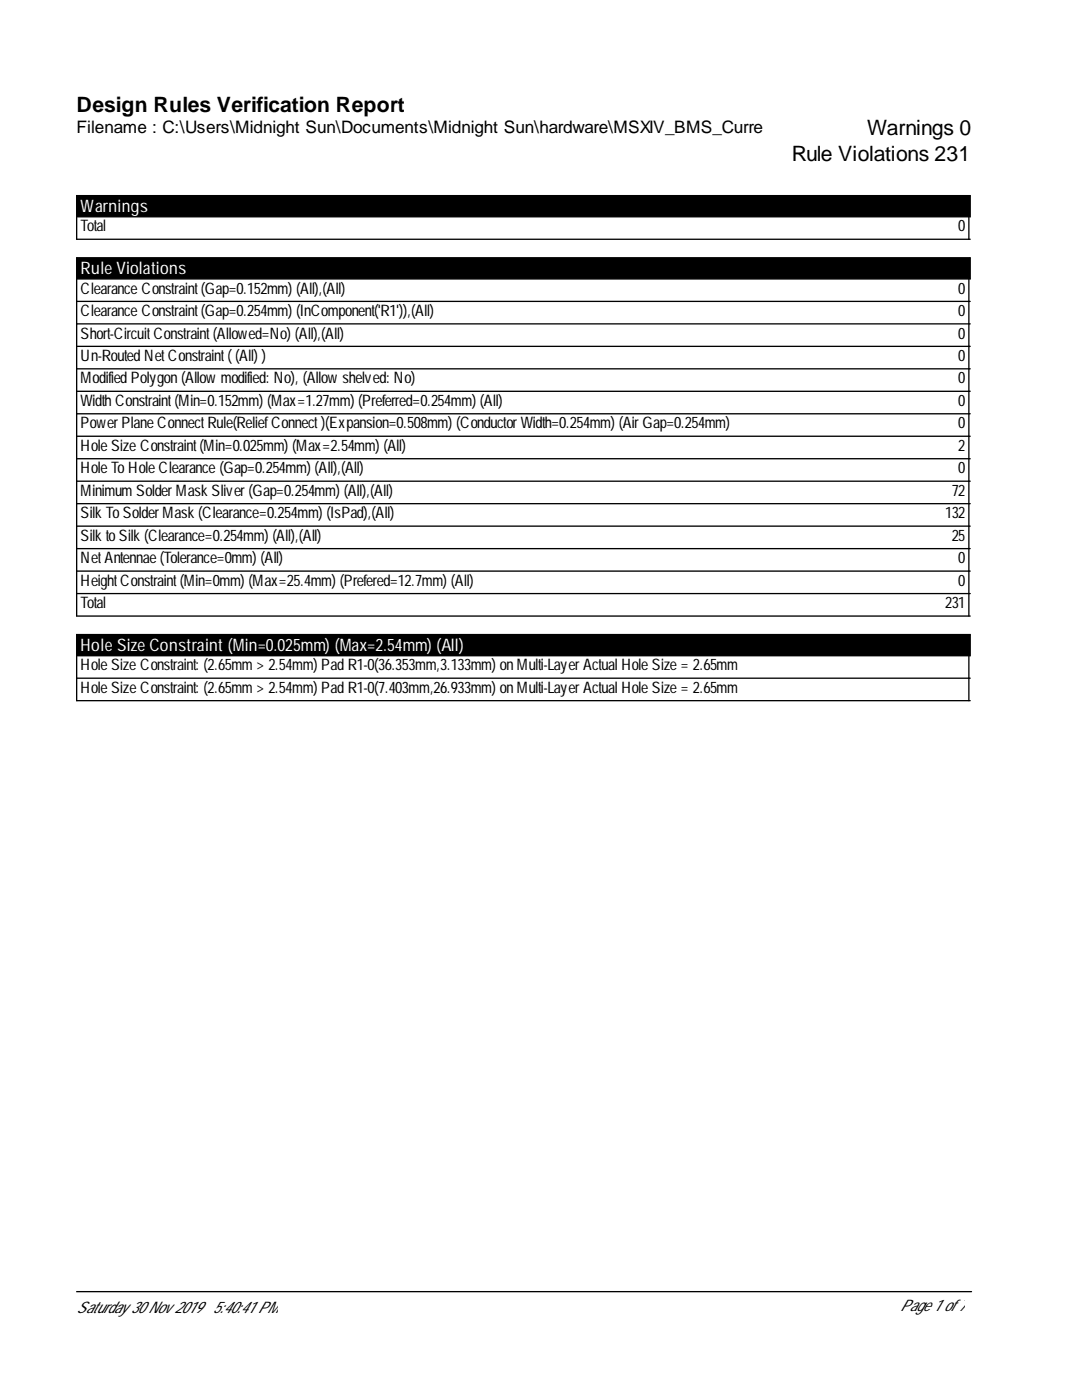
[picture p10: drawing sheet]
<svg xmlns="http://www.w3.org/2000/svg" width="216mm" height="279mm" viewBox="0 0 216 279" stroke-linecap="round" stroke-linejoin="round" font-family="sans-serif">
<defs><g id="words">
<g font-size="4.2">
<text x="15.3" y="22.3">Design Rules Verification Report</text>
<text x="173" y="27">Warnings 0</text>
<text x="158" y="32">Rule Violations 231</text>
</g>
<text font-size="3.4" x="15.3" y="26.6">Filename : C:\Users\Midnight Sun\Documents\Midnight Sun\hardware\MSXIV_BMS_Curre</text>
<g font-size="3.4" fill="#fff">
<text x="16.1" y="42.2">Warnings</text>
<text x="16.1" y="54.6">Rule Violations</text>
<text x="16.1" y="129.8">Hole Size Constraint(Min=0.025mm) (Max=2.54mm) (All)</text>
</g>
<g font-size="3.2">
<text x="16.1" y="46.2">Total</text>
<text x="191.2" y="46.2">0</text>
<text x="16.1" y="58.6">ClearanceConstraint(Gap=0.152mm) (All),(All)</text>
<text x="191.2" y="58.6">0</text>
<text x="16.1" y="63.1">ClearanceConstraint(Gap=0.254mm) (InComponent('R1')),(All)</text>
<text x="191.2" y="63.1">0</text>
<text x="16.1" y="67.6">Short-CircuitConstraint(Allowed=No) (All),(All)</text>
<text x="191.2" y="67.6">0</text>
<text x="16.1" y="72">Un-RoutedNetConstraint((All) )</text>
<text x="16.1" y="76.5">ModifiedPolygon(Allowmodified: No), (Allowshelved: No)</text>
<text x="191.2" y="72">0</text>
<text x="191.2" y="76.5">0</text>
<text x="16.1" y="81">WidthConstraint(Min=0.152mm) (Max=1.27mm) (Preferred=0.254mm) (All)</text>
<text x="191.2" y="81">0</text>
<text x="16.1" y="85.5">PowerPlaneConnectRule(ReliefConnect)(Expansion=0.508mm) (ConductorWidth=0.254mm) (AirGap=0.254mm)</text>
<text x="16.1" y="90">HoleSizeConstraint(Min=0.025mm) (Max=2.54mm) (All)</text>
<text x="191.2" y="85.5">0</text>
<text x="191.2" y="90">2</text>
<text x="16.1" y="94.5">HoleToHoleClearance(Gap=0.254mm) (All),(All)</text>
<text x="191.2" y="94.5">0</text>
<text x="16.1" y="99">MinimumSolderMaskSliver(Gap=0.254mm) (All),(All)</text>
<text x="189.9" y="99">72</text>
<text x="16.1" y="103.4">SilkToSolderMask(Clearance=0.254mm) (IsPad),(All)</text>
<text x="16.1" y="107.9">SilktoSilk(Clearance=0.254mm) (All),(All)</text>
<text x="188.6" y="103.4">132</text>
<text x="189.9" y="107.9">25</text>
<text x="16.1" y="112.4">NetAntennae(Tolerance=0mm) (All)</text>
<text x="191.2" y="112.4">0</text>
<text x="16.1" y="116.9">HeightConstraint(Min=0mm) (Max=25.4mm) (Prefered=12.7mm) (All)</text>
<text x="191.2" y="116.9">0</text>
<text x="16.1" y="121.4">Total</text>
<text x="188.6" y="121.4">231</text>
<text x="16.1" y="133.8">HoleSizeConstraint: (2.65mm&gt;2.54mm) PadR1-0(36.353mm,3.133mm) onMulti-LayerActual HoleSize=2.65mm</text>
<text x="16.1" y="138.3">HoleSizeConstraint: (2.65mm&gt;2.54mm) PadR1-0(7.403mm,26.933mm) onMulti-LayerActual HoleSize=2.65mm</text>
<text x="15.3" y="262">Saturday30Nov2019</text>
<text x="42.5" y="262">5:40:41 PM</text>
<text x="179.6" y="261.7">Page1 of7</text>
</g>
</g></defs>
<path d="M15.3 39h178.3v4.3h-178.3zM15.3 51.4h178.3v4.3h-178.3zM15.3 126.6h178.3v4.3h-178.3z" fill="#000" stroke="#000" stroke-width=".26"/>
<g fill="none" stroke="#000" stroke-width=".26">
<path d="M15.3 43.3v4.5h178.3M15.3 55.7v67.2h178.3M193.3 43.3v4.5M193.3 55.7v67.2M15.3 60.2h178.3M15.3 64.6h178.3M15.3 69.1h178.3M15.3 73.6h178.3M15.3 78.1h178.3M15.3 82.6h178.3M15.3 87.1h178.3M15.3 91.5h178.3"/>
<path d="M15.3 96h178.3M15.3 100.5h178.3M15.3 105h178.3M15.3 109.5h178.3M15.3 114h178.3M15.3 118.5h178.3M15.3 130.9v8.9h178.3M15.3 135.3h178.3M193.3 130.9v8.9M15.3 257.8h178.6"/>
</g>
<use href="#words"/>
</svg>
